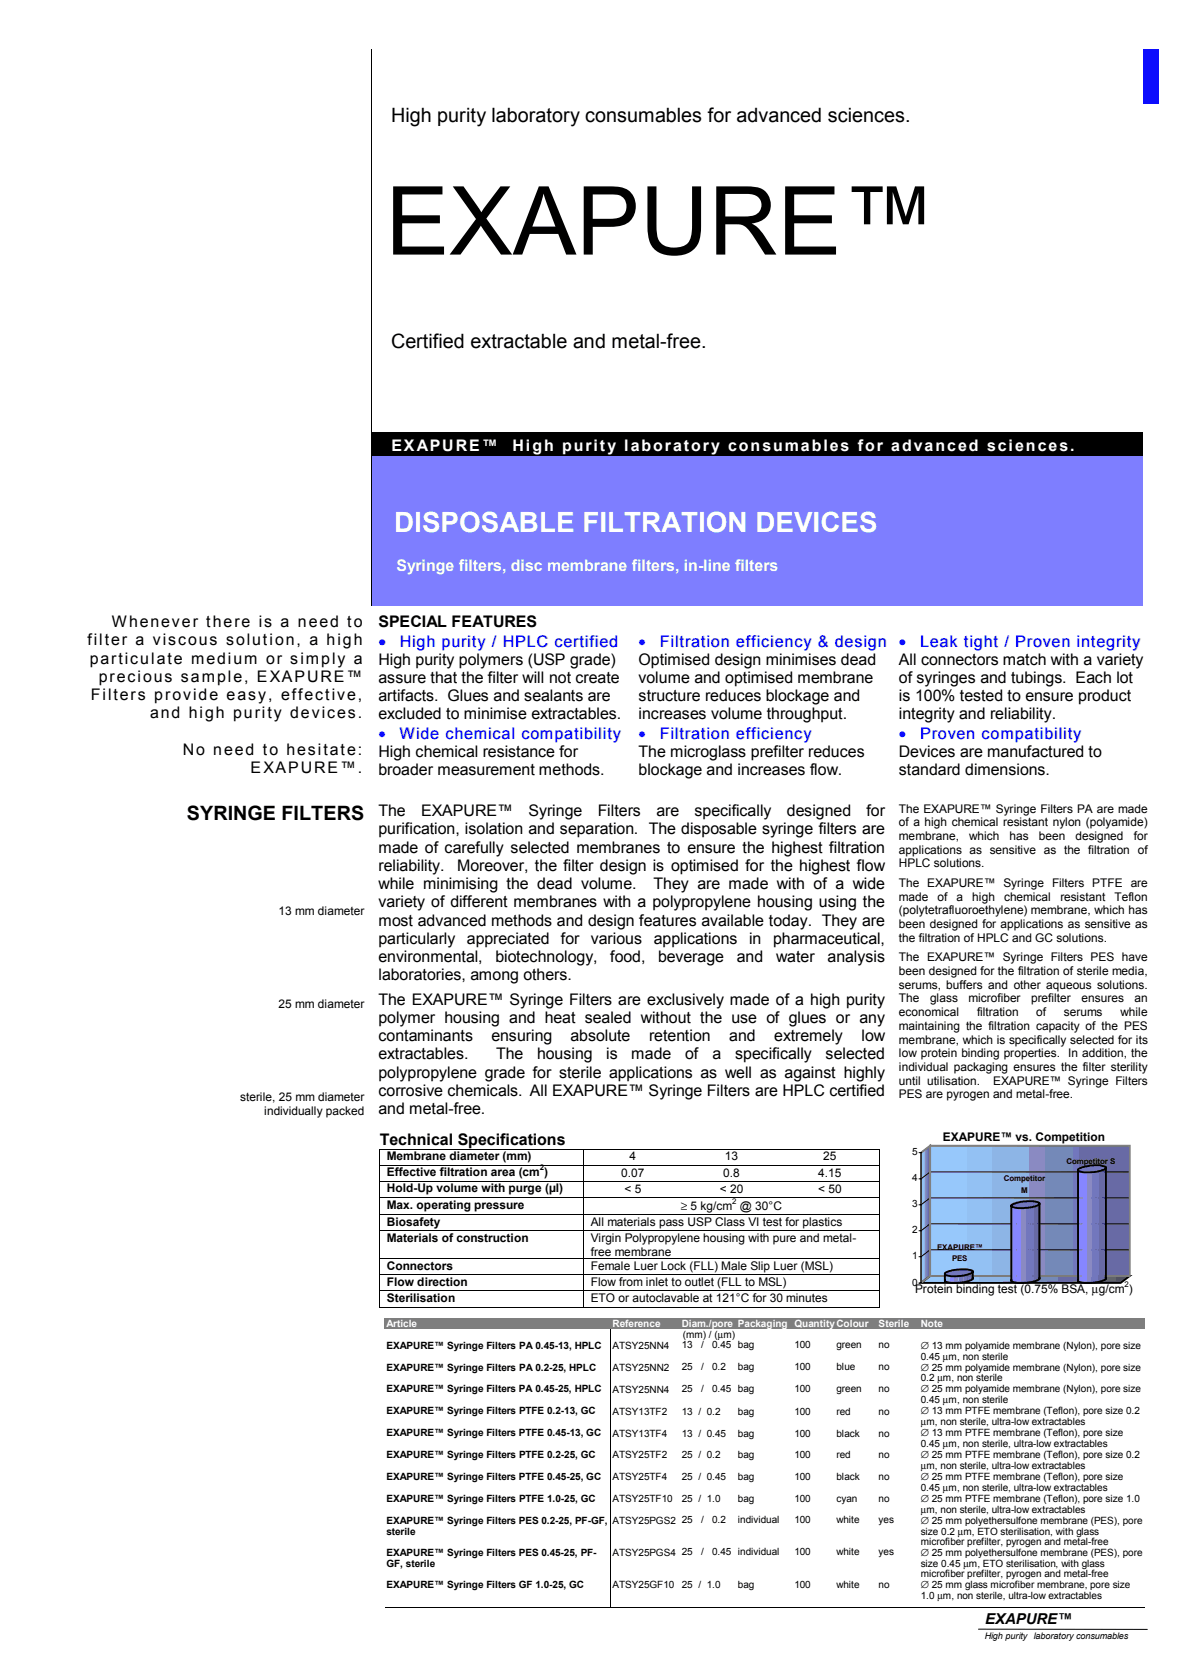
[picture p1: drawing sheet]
<svg xmlns="http://www.w3.org/2000/svg" width="210mm" height="297mm" viewBox="0 0 210 297" stroke-linecap="round" stroke-linejoin="round" font-family="sans-serif">
<defs><g id="words">
<text font-size="16.9" x="68.5" y="45.3">EXAPURE™</text>
<text font-size="5" fill="#fff" x="70.1" y="94.6">DISPOSABLE FILTRATION DEVICES</text>
<g font-size="3.5">
<text x="69.5" y="21.7">High purity laboratory consumables for advanced sciences.</text>
<text x="69.5" y="61.8">Certified extractable and metal-free.</text>
<text x="33.2" y="145.7">SYRINGE FILTERS</text>
</g>
<g font-size="2.8" fill="#fff">
<text x="69.6" y="80.1">EXAPURE™</text>
<text x="91.1" y="80.1">High purity laboratory consumables for advanced sciences.</text>
<text x="70.4" y="101.5">Syringe filters, disc membrane filters, in-line filters</text>
</g>
<g font-size="2.8">
<text x="19.9" y="111.5">Whenever there is a need to</text>
<text x="67.3" y="111.4">SPECIAL FEATURES</text>
<text x="15.5" y="114.7">filter a viscous solution, a high</text>
<text x="16" y="118">particulate medium or simply a</text>
<text x="67.3" y="118.2">High purity polymers (USP grade)</text>
<text x="113.5" y="118.2">Optimised design minimises dead</text>
<text x="159.8" y="118.2">All connectors match with a variety</text>
<text x="16.2" y="124.5">Filters provide easy, effective,</text>
<text x="17.6" y="121.2">precious sample, EXAPURE™</text>
<text x="67.3" y="121.4">assure that the filter will not create</text>
<text x="67.3" y="124.6">artifacts. Glues and sealants are</text>
<text x="113.5" y="121.4">volume and optimised membrane</text>
<text x="113.5" y="124.6">structure reduces blockage and</text>
<text x="159.8" y="121.4">of syringes and tubings. Each lot</text>
<text x="159.8" y="124.6">is 100% tested to ensure product</text>
<text x="26.7" y="127.7">and high purity devices.</text>
<text x="67.3" y="127.9">excluded to minimise extractables.</text>
<text x="113.5" y="127.9">increases volume throughput.</text>
<text x="159.8" y="127.9">integrity and reliability.</text>
<text x="32.5" y="134.2">No need to hesitate:</text>
<text x="44.5" y="137.5">EXAPURE™.</text>
<text x="67.3" y="134.6">High chemical resistance for</text>
<text x="67.3" y="137.8">broader measurement methods.</text>
<text x="113.5" y="134.6">The microglass prefilter reduces</text>
<text x="113.5" y="137.8">blockage and increases flow.</text>
<text x="159.8" y="134.6">Devices are manufactured to</text>
<text x="159.8" y="137.8">standard dimensions.</text>
<text x="67.3" y="145.1">The</text>
<text x="67.3" y="148.3">purification, isolation and separation. The disposable syringe filters are</text>
<text x="74.9" y="145.1">EXAPURE™</text>
<text x="93.9" y="145.1">Syringe</text>
<text x="106.2" y="145.1">Filters</text>
<text x="116.7" y="145.1">are</text>
<text x="123.4" y="145.1">specifically</text>
<text x="139.9" y="145.1">designed</text>
<text x="154" y="145.1">for</text>
<text x="67.3" y="151.6">made of carefully selected membranes to ensure the highest filtration</text>
<text x="67.3" y="154.8">reliability.</text>
<text x="81.3" y="154.8">Moreover, the filter design is optimised for the highest flow</text>
<text x="67.3" y="158">while minimising the dead volume.</text>
<text x="67.3" y="161.3">variety of different membranes with a polypropylene housing using the</text>
<text x="116.2" y="158">They are made with of a wide</text>
<text x="67.3" y="164.5">most advanced methods and design features available today. They are</text>
<text x="67.3" y="167.8">particularly</text>
<text x="83" y="167.8">appreciated for various</text>
<text x="116.2" y="167.8">applications</text>
<text x="133.1" y="167.8">in</text>
<text x="137.4" y="167.8">pharmaceutical,</text>
<text x="67.3" y="171">environmental,</text>
<text x="88" y="171">biotechnology,</text>
<text x="108.4" y="171">food,</text>
<text x="116.9" y="171">beverage</text>
<text x="131" y="171">and</text>
<text x="137.9" y="171">water</text>
<text x="147.1" y="171">analysis</text>
<text x="67.3" y="174.3">laboratories, among others.</text>
<text x="67.3" y="178.6">The EXAPURE™ Syringe Filters are exclusively made of a high purity</text>
<text x="67.3" y="181.8">polymer housing and heat sealed without the use of glues or any</text>
<text x="67.3" y="185.1">contaminants</text>
<text x="87.3" y="185.1">ensuring</text>
<text x="101.4" y="185.1">absolute</text>
<text x="115.4" y="185.1">retention</text>
<text x="129.6" y="185.1">and</text>
<text x="137.6" y="185.1">extremely</text>
<text x="153.1" y="185.1">low</text>
<text x="67.3" y="188.3">extractables.</text>
<text x="67.3" y="191.6">polypropylene grade for sterile applications as well as against highly</text>
<text x="88.2" y="188.3">The</text>
<text x="95.4" y="188.3">housing</text>
<text x="107.8" y="188.3">is</text>
<text x="112.2" y="188.3">made</text>
<text x="121.8" y="188.3">of</text>
<text x="126.6" y="188.3">a</text>
<text x="130.7" y="188.3">specifically</text>
<text x="146.7" y="188.3">selected</text>
<text x="67.3" y="194.8">corrosive chemicals. All EXAPURE™ Syringe Filters are HPLC certified</text>
<text x="67.3" y="198">and metal-free.</text>
<text x="67.5" y="203.5">Technical Specifications</text>
</g>
<g font-size="2.8" fill="#00f">
<text x="67.3" y="114.9">•</text>
<text x="113.5" y="114.9">•</text>
<text x="159.8" y="114.9">•</text>
<text x="67.3" y="131.3">•</text>
<text x="113.5" y="131.3">•</text>
<text x="159.8" y="131.3">•</text>
</g>
<g font-size="2.8" fill="#c0c0c0">
<text x="71.2" y="115.1">High purity / HPLC certified</text>
<text x="117.4" y="115.1">Filtration efficiency &amp; design</text>
<text x="163.7" y="115.1">Leak tight / Proven integrity</text>
<text x="71.2" y="131.4">Wide chemical compatibility</text>
<text x="117.4" y="131.4">Filtration efficiency</text>
<text x="163.7" y="131.4">Proven compatibility</text>
</g>
<text font-size="2.7" x="175.1" y="288.6">EXAPURE™</text>
<g font-size="2.1">
<text x="159.8" y="144.4">The EXAPURE™ Syringe Filters PA are made</text>
<text x="159.8" y="146.9">of a high chemical resistant nylon (polyamide)</text>
<text x="159.8" y="149.3">membrane,</text>
<text x="172.2" y="149.3">which</text>
<text x="179.4" y="149.3">has</text>
<text x="184.7" y="149.3">been</text>
<text x="191.1" y="149.3">designed</text>
<text x="201.5" y="149.3">for</text>
<text x="159.8" y="151.7">applications as sensitive as the filtration of</text>
<text x="159.8" y="154.2">HPLC solutions.</text>
<text x="159.8" y="157.6">The EXAPURE™ Syringe Filters PTFE are</text>
<text x="159.8" y="160.1">made</text>
<text x="166.6" y="160.1">of</text>
<text x="170" y="160.1">a</text>
<text x="172.8" y="160.1">high</text>
<text x="178.5" y="160.1">chemical</text>
<text x="188.5" y="160.1">resistant</text>
<text x="198.1" y="160.1">Teflon</text>
<text x="49.5" y="162.6">13 mm diameter</text>
<text x="159.8" y="162.5">(polytetrafluoroethylene) membrane, which has</text>
<text x="159.8" y="165">been designed for applications as sensitive as</text>
<text x="159.8" y="167.4">the filtration of HPLC and GC solutions.</text>
<text x="159.8" y="170.9">The EXAPURE™ Syringe Filters PES have</text>
<text x="159.8" y="173.3">been designed for the filtration of sterile media,</text>
<text x="49.5" y="179.2">25 mm diameter</text>
<text x="159.8" y="175.8">serums, buffers and other aqueous solutions.</text>
<text x="159.8" y="178.2">The</text>
<text x="165.3" y="178.2">glass</text>
<text x="172.1" y="178.2">microfiber</text>
<text x="183.3" y="178.2">prefilter</text>
<text x="192.2" y="178.2">ensures</text>
<text x="201.6" y="178.2">an</text>
<text x="159.8" y="180.6">economical</text>
<text x="159.8" y="183">maintaining the filtration capacity of the PES</text>
<text x="159.8" y="185.5">membrane, which is specifically selected for its</text>
<text x="173.7" y="180.6">filtration</text>
<text x="184.2" y="180.6">of</text>
<text x="189.1" y="180.6">serums</text>
<text x="199.1" y="180.6">while</text>
<text x="159.8" y="187.9">low protein binding properties. In addition, the</text>
<text x="159.8" y="190.4">individual packaging ensures the filter sterility</text>
<text x="42.7" y="195.7">sterile, 25 mm diameter</text>
<text x="159.8" y="192.8">until utilisation.</text>
<text x="159.8" y="195.2">PES are pyrogen and metal-free.</text>
<text x="176.5" y="192.8">EXAPURE™ Syringe Filters</text>
<text x="46.9" y="198.1">individually packed</text>
<text x="167.6" y="202.9">EXAPURE™ vs. Competition</text>
<text x="68.7" y="206.2">Membrane diameter (mm)</text>
<text x="68.7" y="209.1">Effective filtration area (cm )</text>
<text x="110.4" y="209.2">0.07</text>
<text x="111.9" y="206.3">4</text>
<text x="128.5" y="209.2">0.8</text>
<text x="128.8" y="206.3">13</text>
<text x="145.4" y="209.2">4.15</text>
<text x="146.3" y="206.3">25</text>
<text x="68.7" y="212">Hold-Up volume with purge (µl)</text>
<text x="68.7" y="214.8">Max. operating pressure</text>
<text x="111" y="212">&lt; 5</text>
<text x="121" y="215.1">≥ 5 kg/cm @ 30°C</text>
<text x="127.9" y="212">&lt; 20</text>
<text x="145.4" y="212">&lt; 50</text>
<text x="68.7" y="217.9">Biosafety</text>
<text x="68.7" y="220.8">Materials of construction</text>
<text x="105" y="217.9">All materials pass USP Class VI test for plastics</text>
<text x="105" y="220.8">Virgin Polypropylene housing with pure and metal-</text>
<text x="68.7" y="225.7">Connectors</text>
<text x="105" y="223.2">free membrane</text>
<text x="105" y="225.8">Female Luer Lock (FLL) Male Slip Luer (MSL)</text>
<text x="68.7" y="228.6">Flow direction</text>
<text x="68.7" y="231.5">Sterilisation</text>
<text x="105" y="228.6">Flow from inlet to outlet (FLL to MSL)</text>
<text x="105" y="231.5">ETO or autoclavable at 121°C for 30 minutes</text>
<text x="162.6" y="229.9">Protein binding test (0.75% BSA, µg/cm )</text>
</g>
<g font-size="1.8">
<text x="162.1" y="205.4">5</text>
<text x="162.1" y="214.6">3</text>
<text x="162.1" y="210">4</text>
<text x="162.1" y="219.2">2</text>
<text x="162.1" y="223.9">1</text>
<text x="162.1" y="228.5">0</text>
<text x="68.7" y="239.8">EXAPURE™ Syringe Filters PA 0.45-13, HPLC</text>
<text x="108.8" y="239.8">ATSY25NN4</text>
<text x="121.2" y="239.6">13</text>
<text x="121.4" y="237.8">(mm) / (µm)</text>
<text x="124.6" y="239.6">/</text>
<text x="126.6" y="239.6">0.45 bag</text>
<text x="141.2" y="239.6">100</text>
<text x="148.7" y="239.6">green</text>
<text x="156.2" y="239.6">no</text>
<text x="163.7" y="239.8">∅ 13 mm polyamide membrane (Nylon), pore size</text>
<text x="68.7" y="243.7">EXAPURE™ Syringe Filters PA 0.2-25, HPLC</text>
<text x="108.8" y="243.7">ATSY25NN2</text>
<text x="121.2" y="243.5">25</text>
<text x="124.6" y="243.5">/</text>
<text x="126.6" y="243.5">0.2</text>
<text x="131.2" y="243.5">bag</text>
<text x="141.2" y="243.5">100</text>
<text x="148.7" y="243.5">blue</text>
<text x="156.2" y="243.5">no</text>
<text x="163.7" y="241.7">0.45 µm, non sterile</text>
<text x="163.7" y="243.7">∅ 25 mm polyamide membrane (Nylon), pore size</text>
<text x="163.7" y="245.6">0.2 µm, non sterile</text>
<text x="68.7" y="247.5">EXAPURE™ Syringe Filters PA 0.45-25, HPLC</text>
<text x="68.7" y="251.4">EXAPURE™ Syringe Filters PTFE 0.2-13, GC</text>
<text x="108.8" y="247.6">ATSY25NN4</text>
<text x="108.8" y="251.5">ATSY13TF2</text>
<text x="121.2" y="247.4">25</text>
<text x="121.2" y="251.5">13 / 0.2</text>
<text x="124.6" y="247.4">/</text>
<text x="126.6" y="247.4">0.45 bag</text>
<text x="131.1" y="251.5">bag</text>
<text x="141.2" y="251.5">100</text>
<text x="141.2" y="247.4">100</text>
<text x="148.7" y="251.5">red</text>
<text x="148.7" y="247.4">green</text>
<text x="156.2" y="247.4">no</text>
<text x="156.2" y="251.5">no</text>
<text x="163.7" y="251.4">∅ 13 mm PTFE membrane (Teflon), pore size 0.2</text>
<text x="163.7" y="247.5">∅ 25 mm polyamide membrane (Nylon), pore size</text>
<text x="163.7" y="249.5">0.45 µm, non sterile</text>
<text x="68.7" y="255.3">EXAPURE™ Syringe Filters PTFE 0.45-13, GC</text>
<text x="108.8" y="255.4">ATSY13TF4</text>
<text x="121.2" y="255.4">13 / 0.45</text>
<text x="131.1" y="255.4">bag</text>
<text x="141.2" y="255.4">100</text>
<text x="148.7" y="255.4">black</text>
<text x="156.2" y="255.4">no</text>
<text x="163.7" y="253.4">µm, non sterile, ultra-low extractables</text>
<text x="163.7" y="255.3">∅ 13 mm PTFE membrane (Teflon), pore size</text>
<text x="163.7" y="257.3">0.45 µm, non sterile, ultra-low extractables</text>
<text x="68.7" y="259.2">EXAPURE™ Syringe Filters PTFE 0.2-25, GC</text>
<text x="68.7" y="263.1">EXAPURE™ Syringe Filters PTFE 0.45-25, GC</text>
<text x="108.8" y="259.2">ATSY25TF2</text>
<text x="108.8" y="263.1">ATSY25TF4</text>
<text x="121.2" y="259.2">25 / 0.2</text>
<text x="121.2" y="263.1">25 / 0.45</text>
<text x="131.1" y="263.1">bag</text>
<text x="131.1" y="259.2">bag</text>
<text x="141.2" y="263.1">100</text>
<text x="141.2" y="259.2">100</text>
<text x="148.7" y="263.1">black</text>
<text x="148.7" y="259.2">red</text>
<text x="156.2" y="263.1">no</text>
<text x="156.2" y="259.2">no</text>
<text x="163.7" y="259.2">∅ 25 mm PTFE membrane (Teflon), pore size 0.2</text>
<text x="163.7" y="261.2">µm, non sterile, ultra-low extractables</text>
<text x="163.7" y="263.1">∅ 25 mm PTFE membrane (Teflon), pore size</text>
<text x="68.7" y="267">EXAPURE™ Syringe Filters PTFE 1.0-25, GC</text>
<text x="108.8" y="267">ATSY25TF10</text>
<text x="121.2" y="267">25 / 1.0</text>
<text x="131.1" y="267">bag</text>
<text x="141.2" y="267">100</text>
<text x="148.7" y="267">cyan</text>
<text x="156.2" y="267">no</text>
<text x="163.7" y="265">0.45 µm, non sterile, ultra-low extractables</text>
<text x="163.7" y="267">∅ 25 mm PTFE membrane (Teflon), pore size 1.0</text>
<text x="163.7" y="268.9">µm, non sterile, ultra-low extractables</text>
<text x="68.7" y="270.9">EXAPURE™ Syringe Filters PES 0.2-25, PF-GF,</text>
<text x="68.7" y="272.9">sterile</text>
<text x="108.8" y="270.9">ATSY25PGS2</text>
<text x="121.2" y="270.8">25</text>
<text x="124.6" y="270.8">/</text>
<text x="126.6" y="270.8">0.2</text>
<text x="131.2" y="270.8">individual</text>
<text x="141.2" y="270.8">100</text>
<text x="148.7" y="270.8">white</text>
<text x="156.2" y="270.8">yes</text>
<text x="163.7" y="272.8">size 0.2 µm, ETO sterilisation, with glass</text>
<text x="163.7" y="274.7">microfiber prefilter, pyrogen and metal-free</text>
<text x="163.7" y="270.9">∅ 25 mm polyethersulfone membrane (PES), pore</text>
<text x="68.7" y="276.6">EXAPURE™ Syringe Filters PES 0.45-25, PF-</text>
<text x="68.7" y="278.6">GF, sterile</text>
<text x="108.8" y="276.6">ATSY25PGS4</text>
<text x="121.2" y="276.5">25</text>
<text x="124.6" y="276.5">/</text>
<text x="126.6" y="276.5">0.45 individual</text>
<text x="141.2" y="276.5">100</text>
<text x="148.7" y="276.5">white</text>
<text x="156.2" y="276.5">yes</text>
<text x="163.7" y="278.6">size 0.45 µm, ETO sterilisation, with glass</text>
<text x="163.7" y="280.4">microfiber prefilter, pyrogen and metal-free</text>
<text x="163.7" y="276.6">∅ 25 mm polyethersulfone membrane (PES), pore</text>
<text x="68.7" y="282.3">EXAPURE™ Syringe Filters GF 1.0-25, GC</text>
<text x="108.8" y="282.4">ATSY25GF10</text>
<text x="121.2" y="282.4">25 / 1.0</text>
<text x="131.1" y="282.4">bag</text>
<text x="141.2" y="282.4">100</text>
<text x="148.7" y="282.4">white</text>
<text x="156.2" y="282.4">no</text>
<text x="163.7" y="282.3">∅ 25 mm glass microfiber membrane, pore size</text>
<text x="163.7" y="284.3">1.0 µm, non sterile, ultra-low extractables</text>
</g>
<g font-size="1.8" fill="#fff">
<text x="68.7" y="235.8">Article</text>
<text x="108.9" y="235.8">Reference</text>
<text x="121.2" y="235.8">Diam./pore Packaging QuantityColour</text>
<text x="156.2" y="235.8">Sterile</text>
<text x="163.7" y="235.8">Note</text>
</g>
<text font-size="1.6" x="175" y="291.4">High purity laboratory consumables</text>
<g font-size="1.4">
<text x="95.9" y="208.1">2</text>
<text x="189.5" y="206.8">Competitor S</text>
<text x="130.1" y="214">2</text>
<text x="178.4" y="210">Competitor</text>
<text x="181.5" y="212">M</text>
<text x="166.5" y="222.2">EXAPURE™</text>
<text x="169.2" y="224.2">PES</text>
<text x="199.9" y="228.8">2</text>
</g>
</g></defs>
<path d="M173.9 289.6h30" fill="none" stroke="#000" stroke-width=".18"/>
<g fill="#98cbfe">
<path d="M163.7 226.8h.4v1.3h-.4z" fill-rule="evenodd"/>
<path d="M164.1 226.8h.4v1.3h-.4z" fill-rule="evenodd"/>
<path d="M164.5 226.8h.3v1.3h-.3z" fill-rule="evenodd"/>
<path d="M164.8 226.8h.5v1.3h-.5z" fill-rule="evenodd"/>
</g>
<g fill="#98cafd">
<path d="M165.3 226.8h.4v1.3h-.4z" fill-rule="evenodd"/>
<path d="M165.7 226.8h.3v1.3h-.3z" fill-rule="evenodd"/>
</g>
<path d="M166 226.8h.4v1.3h-.4z" fill-rule="evenodd" fill="#97cafd"/>
<path d="M166.4 226.8h.4v1.3h-.4z" fill-rule="evenodd" fill="#97cafc"/>
<path d="M166.8 226.8h.4v1.3h-.4z" fill-rule="evenodd" fill="#97c9fc"/>
<path d="M167.2 226.8h.4v1.3h-.4z" fill-rule="evenodd" fill="#97c9fb"/>
<path d="M167.6 226.8h.3v1.3h-.3z" fill-rule="evenodd" fill="#96c9fb"/>
<g fill="#96c8fa">
<path d="M167.9 226.8h.5v1.3h-.5z" fill-rule="evenodd"/>
<path d="M168.4 226.8h.3v1.3h-.3z" fill-rule="evenodd"/>
</g>
<path d="M168.7 226.8h.4v1.3h-.4z" fill-rule="evenodd" fill="#95c7f9"/>
<path d="M169.1 226.8h.4v1.3h-.4z" fill-rule="evenodd" fill="#95c7f8"/>
<path d="M169.5 226.8h.4v1.3h-.4z" fill-rule="evenodd" fill="#94c6f8"/>
<path d="M169.9 226.8h.4v1.3h-.4z" fill-rule="evenodd" fill="#94c6f7"/>
<path d="M170.3 226.8h.3v1.3h-.3z" fill-rule="evenodd" fill="#94c5f6"/>
<path d="M170.6 226.8h.5v1.3h-.5z" fill-rule="evenodd" fill="#93c4f5"/>
<g fill="#92c3f4">
<path d="M171.1 226.8h.3v1.3h-.3z" fill-rule="evenodd"/>
<path d="M171.4 226.8h.4v1.3h-.4z" fill-rule="evenodd"/>
</g>
<path d="M171.8 226.8h.4v1.3h-.4z" fill-rule="evenodd" fill="#91c2f2"/>
<path d="M172.2 226.8h.4v1.3h-.4z" fill-rule="evenodd" fill="#91c1f2"/>
<path d="M172.6 226.8h.4v1.3h-.4z" fill-rule="evenodd" fill="#90c0f1"/>
<path d="M173 226.8h.4v1.3h-.4z" fill-rule="evenodd" fill="#90bfef"/>
<path d="M173.4 226.8h.4v1.3h-.4z" fill-rule="evenodd" fill="#90beee"/>
<path d="M173.8 226.8h.4v1.3h-.4z" fill-rule="evenodd" fill="#8fbded"/>
<path d="M174.2 226.8h.3v1.3h-.3z" fill-rule="evenodd" fill="#8ebcec"/>
<path d="M174.5 226.8h.4v1.3h-.4z" fill-rule="evenodd" fill="#8dbbea"/>
<path d="M174.9 226.8h.4v1.3h-.4z" fill-rule="evenodd" fill="#8dbae9"/>
<path d="M175.3 226.8h.4v1.3h-.4z" fill-rule="evenodd" fill="#8bb9e7"/>
<path d="M175.7 226.8h.4v1.3h-.4z" fill-rule="evenodd" fill="#8ab8e6"/>
<path d="M176.1 226.8h.3v1.3h-.3z" fill-rule="evenodd" fill="#89b7e5"/>
<path d="M176.4 226.8h.5v1.3h-.5z" fill-rule="evenodd" fill="#88b5e3"/>
<path d="M176.9 226.8h.3v1.3h-.3z" fill-rule="evenodd" fill="#87b4e1"/>
<path d="M177.2 226.8h.4v1.3h-.4z" fill-rule="evenodd" fill="#86b3e0"/>
<path d="M177.6 226.8h.4v1.3h-.4z" fill-rule="evenodd" fill="#85b1de"/>
<path d="M178 226.8h.4v1.3h-.4z" fill-rule="evenodd" fill="#85b0dc"/>
<path d="M178.4 226.8h.4v1.3h-.4z" fill-rule="evenodd" fill="#84aeda"/>
<path d="M178.8 226.8h.4v1.3h-.4z" fill-rule="evenodd" fill="#82add8"/>
<path d="M179.2 226.8h.4v1.3h-.4z" fill-rule="evenodd" fill="#80abd6"/>
<path d="M179.6 226.8h.4v1.3h-.4z" fill-rule="evenodd" fill="#7eaad4"/>
<path d="M180 226.8h.3v1.3h-.3z" fill-rule="evenodd" fill="#7da8d2"/>
<path d="M180.3 226.8h.4v1.3h-.4z" fill-rule="evenodd" fill="#7ba6d0"/>
<path d="M180.7 226.8h.4v1.3h-.4z" fill-rule="evenodd" fill="#7aa5ce"/>
<path d="M181.1 226.8h.4v1.3h-.4z" fill-rule="evenodd" fill="#7aa3cc"/>
<path d="M181.5 226.8h.4v1.3h-.4z" fill-rule="evenodd" fill="#79a1ca"/>
<path d="M181.9 226.8h.3v1.3h-.3z" fill-rule="evenodd" fill="#789fc7"/>
<path d="M182.2 226.8h.5v1.3h-.5z" fill-rule="evenodd" fill="#769dc5"/>
<path d="M182.7 226.8h.3v1.3h-.3z" fill-rule="evenodd" fill="#749bc2"/>
<path d="M183 226.8h.4v1.3h-.4z" fill-rule="evenodd" fill="#729ac1"/>
<path d="M183.4 226.8h.4v1.3h-.4z" fill-rule="evenodd" fill="#7198be"/>
<path d="M183.8 226.8h.4v1.3h-.4z" fill-rule="evenodd" fill="#7096bc"/>
<path d="M184.2 226.8h.4v1.3h-.4z" fill-rule="evenodd" fill="#6f94ba"/>
<path d="M184.6 226.8h.4v1.3h-.4z" fill-rule="evenodd" fill="#6e92b7"/>
<path d="M185 226.8h.4v1.3h-.4z" fill-rule="evenodd" fill="#6d91b5"/>
<path d="M185.4 226.8h.4v1.3h-.4z" fill-rule="evenodd" fill="#6b90b3"/>
<path d="M185.8 226.8h.3v1.3h-.3z" fill-rule="evenodd" fill="#698eb0"/>
<path d="M186.1 226.8h.4v1.3h-.4z" fill-rule="evenodd" fill="#688aad"/>
<path d="M186.5 226.8h.4v1.3h-.4z" fill-rule="evenodd" fill="#6789ac"/>
<path d="M186.9 226.8h.4v1.3h-.4z" fill-rule="evenodd" fill="#6587a9"/>
<path d="M187.3 226.8h.4v1.3h-.4z" fill-rule="evenodd" fill="#6486a7"/>
<path d="M187.7 226.8h.4v1.3h-.4z" fill-rule="evenodd" fill="#6385a5"/>
<path d="M188.1 226.8h.4v1.3h-.4z" fill-rule="evenodd" fill="#6182a2"/>
<path d="M188.5 226.8h.3v1.3h-.3z" fill-rule="evenodd" fill="#6080a0"/>
<path d="M188.8 226.8h.4v1.3h-.4z" fill-rule="evenodd" fill="#5f7d9e"/>
<path d="M189.2 226.8h.4v1.3h-.4z" fill-rule="evenodd" fill="#5d7b9c"/>
<path d="M189.6 226.8h.4v1.3h-.4z" fill-rule="evenodd" fill="#5c7a9a"/>
<path d="M190 226.8h.4v1.3h-.4z" fill-rule="evenodd" fill="#5b7998"/>
<path d="M190.4 226.8h.4v1.3h-.4z" fill-rule="evenodd" fill="#5a7796"/>
<path d="M190.8 226.8h.4v1.3h-.4z" fill-rule="evenodd" fill="#597694"/>
<path d="M191.2 226.8h.4v1.3h-.4z" fill-rule="evenodd" fill="#587492"/>
<path d="M191.6 226.8h.3v1.3h-.3z" fill-rule="evenodd" fill="#567290"/>
<path d="M191.9 226.8h.4v1.3h-.4z" fill-rule="evenodd" fill="#55708f"/>
<path d="M192.3 226.8h.4v1.3h-.4z" fill-rule="evenodd" fill="#54708e"/>
<path d="M192.7 226.8h.4v1.3h-.4z" fill-rule="evenodd" fill="#536f8b"/>
<path d="M193.1 226.8h.4v1.3h-.4z" fill-rule="evenodd" fill="#526e89"/>
<path d="M193.5 226.8h.4v1.3h-.4z" fill-rule="evenodd" fill="#516c88"/>
<path d="M193.9 226.8h.4v1.3h-.4z" fill-rule="evenodd" fill="#506b86"/>
<path d="M194.3 226.8h.3v1.3h-.3z" fill-rule="evenodd" fill="#4f6985"/>
<path d="M194.6 226.8h.4v1.3h-.4z" fill-rule="evenodd" fill="#4f6984"/>
<path d="M195 226.8h.4v1.3h-.4z" fill-rule="evenodd" fill="#4e6783"/>
<path d="M195.4 226.8h.4v1.3h-.4z" fill-rule="evenodd" fill="#4d6782"/>
<path d="M195.8 226.8h.4v1.3h-.4z" fill-rule="evenodd" fill="#4d6580"/>
<path d="M196.2 226.8h.4v1.3h-.4z" fill-rule="evenodd" fill="#4c657d"/>
<path d="M196.6 226.8h.4v1.3h-.4z" fill-rule="evenodd" fill="#4b647c"/>
<path d="M197 226.8h.4v1.3h-.4z" fill-rule="evenodd" fill="#4b637b"/>
<path d="M197.4 226.8h.3v1.3h-.3z" fill-rule="evenodd" fill="#4a627a"/>
<g fill="#49617a">
<path d="M197.7 226.8h.4v1.3h-.4z" fill-rule="evenodd"/>
<path d="M198.1 226.8h.4v1.3h-.4z" fill-rule="evenodd"/>
</g>
<path d="M198.5 226.8h.4v1.3h-.4z" fill-rule="evenodd" fill="#486079"/>
<path d="M198.9 226.8h.4v1.3h-.4z" fill-rule="evenodd" fill="#486078"/>
<path d="M199.3 226.8h.4v1.3h-.4z" fill-rule="evenodd" fill="#485f77"/>
<path d="M199.7 226.8h.4v1.3h-.4z" fill-rule="evenodd" fill="#475f77"/>
<g fill="#475e76">
<path d="M200.1 226.8h.3v1.3h-.3z" fill-rule="evenodd"/>
<path d="M200.4 226.8h.4v1.3h-.4z" fill-rule="evenodd"/>
</g>
<path d="M163.7 203.7v24.4" fill="none" stroke="#98cbfe" stroke-width=".18"/>
<path d="M163.8 203.7v24.4" fill="none" stroke="#98cafd" stroke-width=".18"/>
<path d="M163.9 203.7v24.4" fill="none" stroke="#97c9fc" stroke-width=".18"/>
<path d="M163.9 203.7v24.4" fill="none" stroke="#96c7fa" stroke-width=".18"/>
<path d="M164 203.7v24.4" fill="none" stroke="#95c5f8" stroke-width=".18"/>
<path d="M164.1 203.7v24.4" fill="none" stroke="#93c2f4" stroke-width=".18"/>
<path d="M164.1 203.7v24.4" fill="none" stroke="#92bff1" stroke-width=".18"/>
<path d="M164.2 203.7v24.4" fill="none" stroke="#90bbed" stroke-width=".18"/>
<path d="M164.3 203.7v24.4" fill="none" stroke="#8db5e7" stroke-width=".18"/>
<path d="M164.4 203.7v24.4" fill="none" stroke="#8ab0e2" stroke-width=".18"/>
<path d="M164.4 203.7v24.4" fill="none" stroke="#87abdc" stroke-width=".18"/>
<path d="M164.5 203.7v24.4" fill="none" stroke="#85a5d6" stroke-width=".18"/>
<path d="M164.5 203.7v24.4" fill="none" stroke="#809fcf" stroke-width=".18"/>
<path d="M164.6 203.7v24.4" fill="none" stroke="#7b96c7" stroke-width=".18"/>
<path d="M164.7 203.7v24.4" fill="none" stroke="#7990c0" stroke-width=".18"/>
<path d="M164.8 203.7v24.4" fill="none" stroke="#7689ba" stroke-width=".18"/>
<path d="M164.8 203.7v24.4" fill="none" stroke="#7182b2" stroke-width=".18"/>
<path d="M164.9 203.7v24.4" fill="none" stroke="#6f7bad" stroke-width=".18"/>
<path d="M165 203.7v24.4" fill="none" stroke="#6d77a9" stroke-width=".18"/>
<path d="M165 203.7v24.4" fill="none" stroke="#6b72a4" stroke-width=".18"/>
<path d="M165.1 203.7v24.4" fill="none" stroke="#696fa1" stroke-width=".18"/>
<path d="M165.2 203.7v24.4" fill="none" stroke="#686b9d" stroke-width=".18"/>
<path d="M165.2 203.7v24.4" fill="none" stroke="#67689b" stroke-width=".18"/>
<path d="M165.3 203.7v24.4" fill="none" stroke="#65659a" stroke-width=".18"/>
<g fill="#98cbfe">
<path d="M165.3 203.7h.6v23.1h-.6z" fill-rule="evenodd"/>
<path d="M165.9 203.7h.5v23.1h-.5z" fill-rule="evenodd"/>
<path d="M166.4 203.7h.6v23.1h-.6z" fill-rule="evenodd"/>
</g>
<g fill="#98cafd">
<path d="M167 203.7h.5v23.1h-.5z" fill-rule="evenodd"/>
<path d="M167.5 203.7h.6v23.1h-.6z" fill-rule="evenodd"/>
</g>
<path d="M168.1 203.7h.6v23.1h-.6z" fill-rule="evenodd" fill="#97cafc"/>
<path d="M168.7 203.7h.5v23.1h-.5z" fill-rule="evenodd" fill="#97c9fc"/>
<path d="M169.2 203.7h.6v23.1h-.6z" fill-rule="evenodd" fill="#97c8fb"/>
<path d="M169.8 203.7h.5v23.1h-.5z" fill-rule="evenodd" fill="#96c8fa"/>
<path d="M170.3 203.7h.6v23.1h-.6z" fill-rule="evenodd" fill="#96c7fa"/>
<path d="M170.9 203.7h.5v23.1h-.5z" fill-rule="evenodd" fill="#95c6f9"/>
<path d="M171.4 203.7h.6v23.1h-.6z" fill-rule="evenodd" fill="#95c5f8"/>
<path d="M172 203.7h.5v23.1h-.5z" fill-rule="evenodd" fill="#95c4f7"/>
<path d="M172.5 203.7h.6v23.1h-.6z" fill-rule="evenodd" fill="#94c3f6"/>
<path d="M173.1 203.7h.5v23.1h-.5z" fill-rule="evenodd" fill="#93c2f5"/>
<path d="M173.6 203.7h.6v23.1h-.6z" fill-rule="evenodd" fill="#93c1f4"/>
<path d="M174.2 203.7h.6v23.1h-.6z" fill-rule="evenodd" fill="#92c0f2"/>
<path d="M174.8 203.7h.5v23.1h-.5z" fill-rule="evenodd" fill="#91bef0"/>
<path d="M175.3 203.7h.6v23.1h-.6z" fill-rule="evenodd" fill="#90bdef"/>
<path d="M175.9 203.7h.5v23.1h-.5z" fill-rule="evenodd" fill="#90bbed"/>
<path d="M176.4 203.7h.6v23.1h-.6z" fill-rule="evenodd" fill="#90b9eb"/>
<path d="M177 203.7h.5v23.1h-.5z" fill-rule="evenodd" fill="#8fb8ea"/>
<path d="M177.5 203.7h.6v23.1h-.6z" fill-rule="evenodd" fill="#8eb6e8"/>
<path d="M178.1 203.7h.5v23.1h-.5z" fill-rule="evenodd" fill="#8db4e6"/>
<path d="M178.6 203.7h.6v23.1h-.6z" fill-rule="evenodd" fill="#8bb2e4"/>
<path d="M179.2 203.7h.5v23.1h-.5z" fill-rule="evenodd" fill="#8ab0e2"/>
<path d="M179.7 203.7h.6v23.1h-.6z" fill-rule="evenodd" fill="#88aedf"/>
<path d="M180.3 203.7h.5v23.1h-.5z" fill-rule="evenodd" fill="#87abdd"/>
<path d="M180.8 203.7h.6v23.1h-.6z" fill-rule="evenodd" fill="#86a9da"/>
<path d="M181.4 203.7h.5v23.1h-.5z" fill-rule="evenodd" fill="#85a7d8"/>
<path d="M181.9 203.7h.6v23.1h-.6z" fill-rule="evenodd" fill="#84a4d5"/>
<path d="M182.5 203.7h.5v23.1h-.5z" fill-rule="evenodd" fill="#83a2d3"/>
<path d="M183 203.7h.6v23.1h-.6z" fill-rule="evenodd" fill="#82a0d1"/>
<path d="M183.6 203.7h.5v23.1h-.5z" fill-rule="evenodd" fill="#809dce"/>
<path d="M184.1 203.7h.6v23.1h-.6z" fill-rule="evenodd" fill="#7d9bcc"/>
<path d="M184.7 203.7h.6v23.1h-.6z" fill-rule="evenodd" fill="#7c98c9"/>
<path d="M185.3 203.7h.5v23.1h-.5z" fill-rule="evenodd" fill="#7b95c6"/>
<path d="M185.8 203.7h.6v23.1h-.6z" fill-rule="evenodd" fill="#7a93c4"/>
<path d="M186.4 203.7h.5v23.1h-.5z" fill-rule="evenodd" fill="#7990c0"/>
<path d="M186.9 203.7h.6v23.1h-.6z" fill-rule="evenodd" fill="#788ebe"/>
<path d="M187.5 203.7h.5v23.1h-.5z" fill-rule="evenodd" fill="#768abb"/>
<path d="M188 203.7h.6v23.1h-.6z" fill-rule="evenodd" fill="#7588b9"/>
<path d="M188.6 203.7h.5v23.1h-.5z" fill-rule="evenodd" fill="#7485b6"/>
<path d="M189.1 203.7h.6v23.1h-.6z" fill-rule="evenodd" fill="#7285b5"/>
<path d="M189.7 203.7h.5v23.1h-.5z" fill-rule="evenodd" fill="#7182b2"/>
<path d="M190.2 203.7h.6v23.1h-.6z" fill-rule="evenodd" fill="#707eb0"/>
<path d="M190.8 203.7h.5v23.1h-.5z" fill-rule="evenodd" fill="#707cae"/>
<path d="M191.3 203.7h.6v23.1h-.6z" fill-rule="evenodd" fill="#6f7aac"/>
<path d="M191.9 203.7h.6v23.1h-.6z" fill-rule="evenodd" fill="#6e78aa"/>
<path d="M192.5 203.7h.5v23.1h-.5z" fill-rule="evenodd" fill="#6d76a8"/>
<path d="M193 203.7h.6v23.1h-.6z" fill-rule="evenodd" fill="#6c74a6"/>
<path d="M193.6 203.7h.5v23.1h-.5z" fill-rule="evenodd" fill="#6b72a4"/>
<path d="M194.1 203.7h.6v23.1h-.6z" fill-rule="evenodd" fill="#6a70a3"/>
<path d="M194.7 203.7h.5v23.1h-.5z" fill-rule="evenodd" fill="#6a70a2"/>
<path d="M195.2 203.7h.6v23.1h-.6z" fill-rule="evenodd" fill="#696ea0"/>
<path d="M195.8 203.7h.5v23.1h-.5z" fill-rule="evenodd" fill="#696d9f"/>
<path d="M196.3 203.7h.6v23.1h-.6z" fill-rule="evenodd" fill="#686c9e"/>
<path d="M196.9 203.7h.5v23.1h-.5z" fill-rule="evenodd" fill="#686b9d"/>
<path d="M197.4 203.7h.6v23.1h-.6z" fill-rule="evenodd" fill="#67699c"/>
<path d="M198 203.7h.6v23.1h-.6z" fill-rule="evenodd" fill="#67689b"/>
<path d="M198.6 203.7h.5v23.1h-.5z" fill-rule="evenodd" fill="#65689a"/>
<path d="M199.1 203.7h.6v23.1h-.6z" fill-rule="evenodd" fill="#65679a"/>
<g fill="#65659a">
<path d="M199.7 203.7h.5v23.1h-.5z" fill-rule="evenodd"/>
<path d="M200.2 203.7h.6v23.1h-.6z" fill-rule="evenodd"/>
</g>
<path d="M200.8 217.6h-35.5l-1.6 1.2M200.8 212.9h-35.5l-1.6 1.3M200.8 208.3h-35.5l-1.6 1.2M200.8 203.7h-35.5l-1.6 1.2M200.8 226.8h-35.5l-1.6 1.2M200.8 222.2h-35.5l-1.6 1.2" fill="none" stroke="#000" stroke-width=".18"/>
<path d="M163.7 228l1.6-1.2h35.5l-1.6 1.2z" fill="none" stroke="#000" stroke-width=".34"/>
<path d="M163.7 204.9l1.6-1.2v23.1l-1.6 1.2zM165.3 203.7h35.5v23.1h-35.5z" fill="none" stroke="#808080" stroke-width=".34"/>
<path d="M172.9 226.1v1.2z" fill="#515186"/>
<path d="M172.9 226.1v1.2l-.1 .2v-1.3z" fill-rule="evenodd" fill="#55558e"/>
<path d="M172.6 226.3l.2-.1v1.3h-.2z" fill-rule="evenodd" fill="#595994"/>
<path d="M172.5 226.4l.1-.1v1.2l-.1 .1z" fill-rule="evenodd" fill="#5d5d9a"/>
<path d="M172.3 226.4h.2v1.2l-.2 .1z" fill-rule="evenodd" fill="#6161a1"/>
<path d="M172.1 226.5l.2-.1v1.3l-.2 .1z" fill-rule="evenodd" fill="#6565a8"/>
<path d="M171.8 226.6l.3-.1v1.3h-.3z" fill-rule="evenodd" fill="#6969ae"/>
<path d="M171.6 226.7l.2-.1v1.2l-.2 .1z" fill-rule="evenodd" fill="#6d6db5"/>
<path d="M171.3 226.7h.3v1.2h-.3z" fill-rule="evenodd" fill="#7070bc"/>
<path d="M171 226.8l.3-.1v1.2l-.3 .1z" fill-rule="evenodd" fill="#7575c3"/>
<path d="M170.7 226.8h.3v1.2h-.3z" fill-rule="evenodd" fill="#7979c9"/>
<path d="M170.4 226.8h.3v1.2h-.3z" fill-rule="evenodd" fill="#7c7cd0"/>
<path d="M170.1 226.9l.3-.1v1.2h-.3z" fill-rule="evenodd" fill="#8282d7"/>
<path d="M169.6 226.9h.5v1.1h-.5z" fill-rule="evenodd" fill="#8585dd"/>
<path d="M169.3 226.9h.3v1.1h-.3z" fill-rule="evenodd" fill="#8989e4"/>
<path d="M169 226.9h.3v1.1h-.3z" fill-rule="evenodd" fill="#8e8eeb"/>
<path d="M168.8 226.8l.2 .1v1.1h-.2z" fill-rule="evenodd" fill="#9191f2"/>
<path d="M168.6 226.8h.2v1.2h-.2z" fill-rule="evenodd" fill="#9595f8"/>
<g fill="#9a9aff">
<path d="M168.4 226.7l.2 .1v1.2l-.2-.1z" fill-rule="evenodd"/>
<path d="M168.2 226.7h.2v1.2h-.2z" fill-rule="evenodd"/>
</g>
<path d="M168.1 226.7h.1v1.2l-.1-.1z" fill-rule="evenodd" fill="#9595f8"/>
<path d="M168 226.6l.1 1.2z" fill-rule="evenodd" fill="#9191f2"/>
<path d="M167.9 226.5l.1 1.3z" fill-rule="evenodd" fill="#8e8eeb"/>
<path d="M167.9 226.4v1.3z" fill="#8989e4"/>
<path d="M168.1 226.2a7.7 7.7 0 0 1 4.7-.3l.1 .1a1.36 1.36 0 0 1-1.3 .7 7.5 7.5 0 0 1-3.4 0l-.3-.2z" fill-rule="evenodd" fill="#7272bf"/>
<path d="M168.1 226.2a7.7 7.7 0 0 1 4.7-.3l.1 .1a1.36 1.36 0 0 1-1.3 .7 7.5 7.5 0 0 1-3.4 0l-.3-.2zM172.9 226.1v1.1a3.2 3.2 0 0 1-2.5 .8h-1.4l-1-.2-.1-1.4" fill="none" stroke="#000" stroke-width=".34"/>
<path d="M184.7 214v13.3" fill="none" stroke="#515186" stroke-width=".18"/>
<path d="M184.7 214v13.5" fill="none" stroke="#55558e" stroke-width=".18"/>
<path d="M184.6 214.2v13.3" fill="none" stroke="#595994" stroke-width=".18"/>
<path d="M184.4 214.2v13.4" fill="none" stroke="#5d5d9a" stroke-width=".18"/>
<path d="M184.3 214.3v13.4" fill="none" stroke="#6161a1" stroke-width=".21"/>
<path d="M184 214.4v13.4" fill="none" stroke="#6565a8" stroke-width=".21"/>
<path d="M183.8 214.5v13.3" fill="none" stroke="#6969ae" stroke-width=".25"/>
<path d="M183.6 214.5v13.4" fill="none" stroke="#6d6db5" stroke-width=".25"/>
<path d="M183.3 214.6v13.3" fill="none" stroke="#7070bc" stroke-width=".3"/>
<path d="M183 214.6v13.4" fill="none" stroke="#7575c3" stroke-width=".3"/>
<path d="M182.7 214.7v13.3" fill="none" stroke="#7979c9" stroke-width=".3"/>
<path d="M182.4 214.7v13.3" fill="none" stroke="#7c7cd0" stroke-width=".3"/>
<path d="M182.1 214.7v13.3" fill="none" stroke="#8282d7" stroke-width=".34"/>
<path d="M181.4 214.8h.5v13.2h-.5z" fill-rule="evenodd" fill="#8585dd"/>
<path d="M181.3 214.8v13.2" fill="none" stroke="#8989e4" stroke-width=".3"/>
<path d="M181 214.8v13.2" fill="none" stroke="#8e8eeb" stroke-width=".25"/>
<path d="M180.8 214.7v13.3" fill="none" stroke="#9191f2" stroke-width=".25"/>
<path d="M180.5 214.7v13.3" fill="none" stroke="#9595f8" stroke-width=".25"/>
<path d="M180.1 214.6v13.3M180.3 214.6v13.4" fill="none" stroke="#9a9aff" stroke-width=".18"/>
<path d="M180 214.5v13.4" fill="none" stroke="#9595f8" stroke-width=".18"/>
<path d="M179.9 214.5v13.3" fill="none" stroke="#9191f2" stroke-width=".18"/>
<path d="M179.8 214.4v13.4" fill="none" stroke="#8e8eeb" stroke-width=".18"/>
<path d="M179.7 214.3v13.4" fill="none" stroke="#8989e4" stroke-width=".18"/>
<path d="M179.7 214.3a6.2 6.2 0 0 1 4.7-.6l.3 .3a5.4 5.4 0 0 1-2.8 .8l-1.5-.1-.6-.2z" fill-rule="evenodd" fill="#7272bf"/>
<path d="M179.7 214.3a6.2 6.2 0 0 1 4.7-.6l.3 .3a5.4 5.4 0 0 1-2.8 .8l-1.5-.1-.6-.2zM184.7 214v13.2a3.2 3.2 0 0 1-2.5 .8h-1.3l-1.2-.3v-13.4" fill="none" stroke="#000" stroke-width=".34"/>
<path d="M196.6 207.6v19.7" fill="none" stroke="#515186" stroke-width=".18"/>
<path d="M196.5 207.6v19.9" fill="none" stroke="#55558e" stroke-width=".18"/>
<path d="M196.4 207.8v19.7" fill="none" stroke="#595994" stroke-width=".18"/>
<path d="M196.2 207.9v19.7" fill="none" stroke="#5d5d9a" stroke-width=".18"/>
<path d="M196.1 207.9v19.8" fill="none" stroke="#6161a1" stroke-width=".21"/>
<path d="M195.9 208v19.8" fill="none" stroke="#6565a8" stroke-width=".21"/>
<path d="M195.6 208.1v19.7" fill="none" stroke="#6969ae" stroke-width=".25"/>
<path d="M195.4 208.2v19.7" fill="none" stroke="#6d6db5" stroke-width=".25"/>
<path d="M195.1 208.2v19.7" fill="none" stroke="#7070bc" stroke-width=".3"/>
<path d="M194.8 208.3v19.7" fill="none" stroke="#7575c3" stroke-width=".3"/>
<path d="M194.5 208.3v19.7" fill="none" stroke="#7979c9" stroke-width=".3"/>
<path d="M194.2 208.4v19.6" fill="none" stroke="#7c7cd0" stroke-width=".3"/>
<path d="M193.9 208.4v19.6" fill="none" stroke="#8282d7" stroke-width=".34"/>
<path d="M193.3 208.4h.4v19.6h-.4z" fill-rule="evenodd" fill="#8585dd"/>
<path d="M193.1 208.4v19.6" fill="none" stroke="#8989e4" stroke-width=".3"/>
<path d="M192.8 208.4v19.6" fill="none" stroke="#8e8eeb" stroke-width=".25"/>
<path d="M192.6 208.4v19.6" fill="none" stroke="#9191f2" stroke-width=".25"/>
<path d="M192.3 208.3v19.7" fill="none" stroke="#9595f8" stroke-width=".21"/>
<path d="M192.1 208.3v19.7" fill="none" stroke="#9a9aff" stroke-width=".21"/>
<path d="M191.9 208.2v19.7" fill="none" stroke="#9a9aff" stroke-width=".18"/>
<path d="M191.8 208.2v19.7" fill="none" stroke="#9595f8" stroke-width=".18"/>
<path d="M191.7 208.1v19.7" fill="none" stroke="#9191f2" stroke-width=".18"/>
<path d="M191.6 208v19.8" fill="none" stroke="#8e8eeb" stroke-width=".18"/>
<path d="M191.6 208v19.7" fill="none" stroke="#8989e4" stroke-width=".18"/>
<path d="M191.7 207.8a7 7 0 0 1 4.8-.4l.1 .1a1.36 1.36 0 0 1-1.4 .7l-.8 .2h-1.7l-1-.2-.1-.2z" fill-rule="evenodd" fill="#7272bf"/>
<path d="M191.7 207.8a7 7 0 0 1 4.8-.4l.1 .1a1.36 1.36 0 0 1-1.4 .7l-.8 .2h-1.7l-1-.2-.1-.2zM196.6 207.6v19.6a3.2 3.2 0 0 1-2.5 .8h-1.4a1.06 1.06 0 0 1-1.1-.4v-19.6" fill="none" stroke="#000" stroke-width=".34"/>
<path d="M163.4 204.9h.3v23.1h-.3M163.4 218.8h.3M163.4 214.2h.3M163.4 209.5h.3M163.4 223.4h.3" fill="none" stroke="#000" stroke-width=".18"/>
<path d="M203.1 8.7h2.8v4.8h-2.8z" fill="#00f"/>
<path d="M66 8.7v4.8" fill="none" stroke="#000" stroke-width=".18"/>
<path d="M203.1 13.5h2.8v4.9h-2.8z" fill="#00f"/>
<path d="M66 13.5v81.7" fill="none" stroke="#000" stroke-width=".18"/>
<path d="M66.1 76.8h137v4.3h-137z" fill="#000"/>
<g fill="#7e7eff">
<path d="M66.1 81.1h137v5.6h-137z"/>
<path d="M66.1 86.7h137v3.3h-137z"/>
<path d="M66.1 90h137v5.7h-137z"/>
<path d="M66.1 95.7h137v3.2h-137z"/>
<path d="M66.1 98.9h137v3.3h-137z"/>
<path d="M66.1 102.2h137v5.5h-137z"/>
</g>
<g fill="none" stroke="#000" stroke-width=".18">
<path d="M66 95.2v12.5M67.5 204.3v2.8M67.5 207.2v2.8M67.5 210.1v2.8M67.5 212.9v5.8M67.5 218.8v4.9M67.6 204.3h36.1M67.6 207.1h36.1M67.6 210h36.1M67.6 212.9h36.1M67.6 215.9h36.1M67.6 218.8h36.1"/>
<path d="M103.8 204.3v2.8M103.8 207.2v2.8M103.8 210.1v2.8M103.8 212.9v5.8M103.8 218.8v4.9M103.8 204.3h17.4M103.8 207.1h17.4M103.8 210h17.4M103.8 212.9h17.4M103.8 215.9h52.5M103.8 218.8h52.5M121.2 204.3h17.4"/>
<path d="M121.2 207.1h17.4M121.2 210h17.4M121.2 212.9h17.4M138.7 204.3h17.6M138.7 207.1h17.6M138.7 210h17.6M138.7 212.9h17.6M156.3 204.3v2.8M156.3 207.2v2.8M156.3 210.1v2.8M156.3 212.9v5.8M156.3 218.8v4.9"/>
<path d="M67.5 223.8v2.8M67.5 226.7v2.7M67.5 229.5v2.8M67.6 223.7h36.1M67.6 226.6h36.1M67.6 229.5h36.1M67.6 232.4h36.1M103.8 223.8v2.8M103.8 226.7v2.7M103.8 229.5v2.8M103.8 223.7h52.5M103.8 226.6h52.5"/>
<path d="M103.8 229.5h52.5M103.8 232.4h52.5M156.3 223.8v2.8M156.3 226.7v2.7M156.3 229.5v2.8"/>
</g>
<g fill="#000">
<path d="M67.5 204.2l.1 .1zM67.5 207.1l.1 .1zM67.5 210l.1 .1zM67.5 212.9h.1zM67.5 215.9h.1zM67.5 218.7l.1 .1zM103.7 204.2l.1 .1zM103.7 207.1l.1 .1zM103.7 210l.1 .1zM103.7 212.9h.1zM103.7 215.9h.1zM103.7 218.7l.1 .1z"/>
<path d="M121.2 204.2v.1zM121.2 207.1v.1zM121.2 210v.1zM138.6 204.2l.1 .1zM138.6 207.1l.1 .1zM138.6 210l.1 .1zM138.6 212.9h.1zM156.3 204.2v.1zM156.3 207.1v.1zM156.3 210v.1zM156.3 218.7v.1zM67.5 223.7l.1 .1z"/>
<path d="M67.5 226.6l.1 .1zM67.5 229.4l.1 .1zM67.5 232.3l.1 .1zM103.7 223.7l.1 .1zM103.7 226.6l.1 .1zM103.7 229.4l.1 .1zM103.7 232.3l.1 .1zM156.3 223.7v.1zM156.3 226.6v.1zM156.3 229.4v.1zM156.3 232.3v.1z"/>
</g>
<g fill="#7e7e7e">
<path d="M68.4 234.4h40v1.8h-40z"/>
<path d="M108.4 234.4h12.5v1.8h-12.5z"/>
<path d="M120.9 234.4h10v1.8h-10z"/>
<path d="M130.9 234.4h10v1.8h-10z"/>
<path d="M140.9 234.4h7.5v1.8h-7.5z"/>
<path d="M148.4 234.4h7.5v1.8h-7.5z"/>
<path d="M155.9 234.4h7.5v1.8h-7.5z"/>
<path d="M163.4 234.4h40v1.8h-40z"/>
</g>
<path d="M108.5 236.2l.1 2zM108.5 284.6l.1 1.1zM108.5 285.7l.1 .1zM120.9 285.7l.1 .1zM130.9 285.7l.1 .1zM140.9 285.7l.1 .1zM148.4 285.7l.1 .1zM155.9 285.7l.1 .1zM163.4 285.7l.1 .1z" fill="#000"/>
<path d="M108.5 238.2v46.4M68.4 285.8h40.1M108.6 285.8h12.3M121 285.8h9.9M131 285.8h9.9M141 285.8h7.4M148.5 285.8h7.4M156 285.8h7.4M163.5 285.8h39.9" fill="none" stroke="#000" stroke-width=".18"/>
<use href="#words"/>
</svg>
